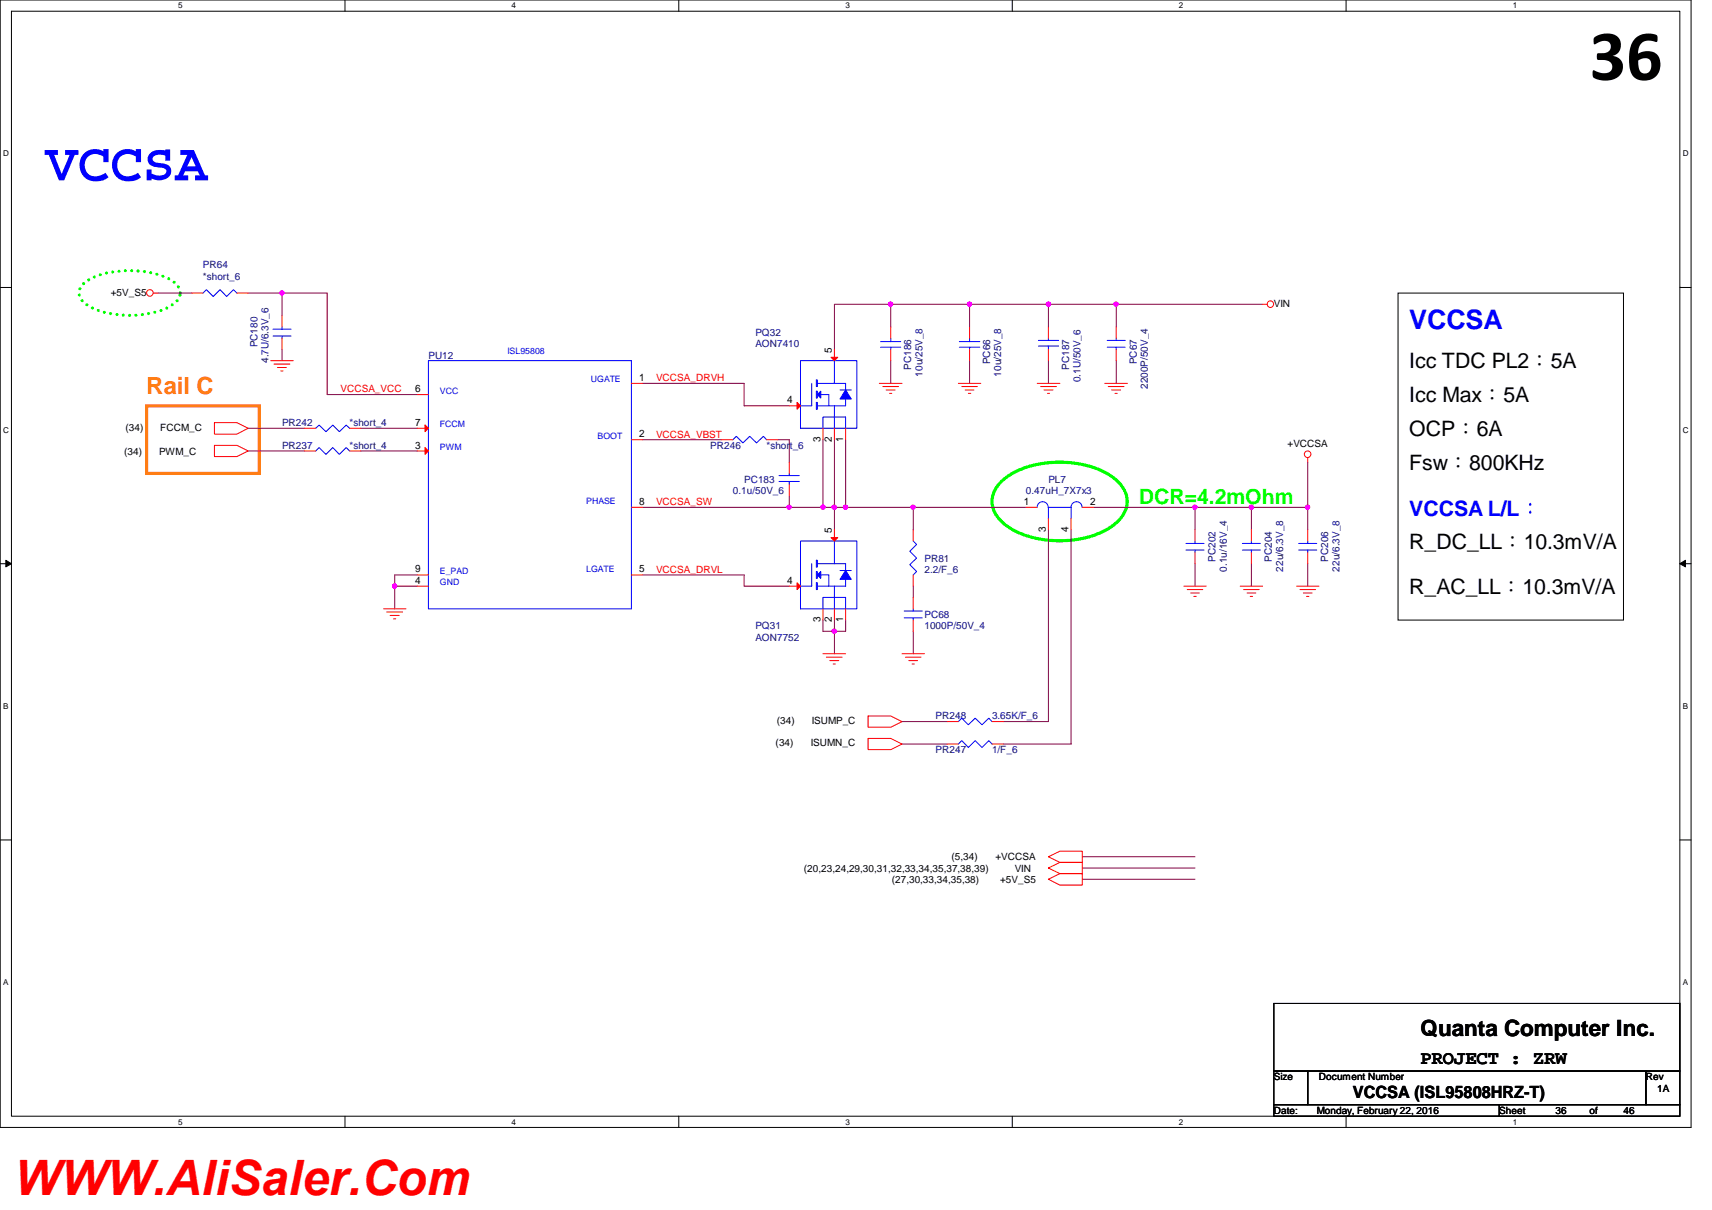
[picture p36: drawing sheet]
<svg xmlns="http://www.w3.org/2000/svg" width="297mm" height="210mm" viewBox="0 0 297 210" stroke-linecap="round" stroke-linejoin="round" font-family="sans-serif">
<defs><g id="words">
<text font-size="12.5" x="275.8" y="13.8">36</text>
<text font-size="9.4" fill="#00f" x="7.9" y="31.3">VCCSA</text>
<text font-size="8.5" fill="#f00" x="2.5" y="207.3">WWW.AliSaler.Com</text>
<text font-size="4.7" fill="#00f" x="244.5" y="57.1">VCCSA</text>
<text font-size="4.1" fill="#ff8000" x="25.4" y="68.3">Rail C</text>
<text font-size="3.9" x="246.5" y="179.7">Quanta Computer Inc.</text>
<g font-size="3.7">
<text x="244.5" y="63.9">Icc TDC PL2：5A</text>
<text x="244.5" y="69.8">Icc Max：5A</text>
<text x="244.5" y="75.6">OCP：6A</text>
<text x="244.5" y="81.5">Fsw：800KHz</text>
<text x="244.5" y="95.2">R_DC_LL：10.3mV/A</text>
<text x="244.5" y="103">R_AC_LL：10.3mV/A</text>
</g>
<text font-size="3.7" fill="#0f0" x="197.6" y="87.5">DCR=4.2mOhm</text>
<text font-size="3.7" fill="#00f" x="244.5" y="89.5">VCCSA L/L：</text>
<text font-size="3.3" x="246.5" y="184.6">PROJECT : ZRW</text>
<text font-size="2.9" x="234.7" y="190.5">VCCSA (ISL95808HRZ-T)</text>
<g font-size="1.8">
<text x="144.3" y="61.2" transform="rotate(-90 144.3 61.2)">5</text>
<text x="72" y="68">6</text>
<text x="110.9" y="66.1">1</text>
<text x="136.6" y="70">4</text>
<text x="72" y="73.9">7</text>
<text x="72" y="77.8">3</text>
<text x="110.9" y="75.9">2</text>
<text x="142.4" y="76.6" transform="rotate(-90 142.4 76.6)">3</text>
<text x="144.3" y="76.6" transform="rotate(-90 144.3 76.6)">2</text>
<text x="146.3" y="76.6" transform="rotate(-90 146.3 76.6)">1</text>
<text x="110.9" y="87.6">8</text>
<text x="177.6" y="87.6">1</text>
<text x="189.1" y="87.6">2</text>
<text x="144.4" y="92.5" transform="rotate(-90 144.4 92.5)">5</text>
<text x="181.5" y="92.3" transform="rotate(-90 181.5 92.3)">3</text>
<text x="185.4" y="92.3" transform="rotate(-90 185.4 92.3)">4</text>
<text x="72" y="99.3">9</text>
<text x="72" y="101.3">4</text>
<text x="110.9" y="99.3">5</text>
<text x="136.6" y="101.3">4</text>
<text x="142.4" y="107.9" transform="rotate(-90 142.4 107.9)">3</text>
<text x="144.4" y="107.9" transform="rotate(-90 144.4 107.9)">2</text>
<text x="146.3" y="107.9" transform="rotate(-90 146.3 107.9)">1</text>
</g>
<g font-size="1.7" fill="#000080">
<text x="35.2" y="46.6">PR64</text>
<text x="35.2" y="48.6">*short_6</text>
<text x="131.1" y="58.3">PQ32</text>
<text x="44.7" y="60.2" transform="rotate(-90 44.7 60.2)">PC180</text>
<text x="46.6" y="62.9" transform="rotate(-90 46.6 62.9)">4.7U/6.3V_6</text>
<text x="74.3" y="62.2">PU12</text>
<text x="131.1" y="60.3">AON7410</text>
<text x="158.1" y="64.1" transform="rotate(-90 158.1 64.1)">PC186</text>
<text x="160.1" y="65.3" transform="rotate(-90 160.1 65.3)">10u/25V_8</text>
<text x="171.8" y="63.2" transform="rotate(-90 171.8 63.2)">PC66</text>
<text x="173.7" y="65.3" transform="rotate(-90 173.7 65.3)">10u/25V_8</text>
<text x="185.5" y="64.1" transform="rotate(-90 185.5 64.1)">PC187</text>
<text x="197.2" y="63.2" transform="rotate(-90 197.2 63.2)">PC67</text>
<text x="187.4" y="66.3" transform="rotate(-90 187.4 66.3)">0.1U/50V_6</text>
<text x="199.2" y="67.5" transform="rotate(-90 199.2 67.5)">2200P/50V_4</text>
<text x="48.9" y="77.9">PR237</text>
<text x="48.9" y="74">PR242</text>
<text x="60.7" y="77.9">*short_4</text>
<text x="60.7" y="74">*short_4</text>
<text x="123.2" y="77.9">PR246</text>
<text x="133" y="77.9">*short_6</text>
<text x="129.1" y="83.7">PC183</text>
<text x="181.9" y="83.7">PL7</text>
<text x="127.2" y="85.7">0.1u/50V_6</text>
<text x="178" y="85.7">0.47uH_7X7x3</text>
<text x="160.4" y="97.4">PR81</text>
<text x="160.4" y="99.4">2.2/F_6</text>
<text x="210.9" y="97.4" transform="rotate(-90 210.9 97.4)">PC202</text>
<text x="212.8" y="99.1" transform="rotate(-90 212.8 99.1)">0.1u/16V_4</text>
<text x="220.7" y="97.4" transform="rotate(-90 220.7 97.4)">PC204</text>
<text x="222.6" y="99.1" transform="rotate(-90 222.6 99.1)">22u/6.3V_8</text>
<text x="230.5" y="97.4" transform="rotate(-90 230.5 97.4)">PC206</text>
<text x="232.4" y="99.1" transform="rotate(-90 232.4 99.1)">22u/6.3V_8</text>
<text x="160.4" y="107.2">PC68</text>
<text x="131.1" y="109.2">PQ31</text>
<text x="131.1" y="111.1">AON7752</text>
<text x="160.4" y="109.2">1000P/50V_4</text>
<text x="162.3" y="124.8">PR248</text>
<text x="172.1" y="124.8">3.65K/F_6</text>
<text x="162.3" y="130.7">PR247</text>
<text x="172.1" y="130.7">1/F_6</text>
</g>
<g font-size="1.7">
<text x="19.2" y="51.3">+5V_S5</text>
<text x="221" y="53.2">VIN</text>
<text x="21.8" y="74.8">(34)</text>
<text x="27.8" y="74.8">FCCM_C</text>
<text x="223.4" y="77.5">+VCCSA</text>
<text x="21.5" y="78.9">(34)</text>
<text x="27.6" y="78.9">PWM_C</text>
<text x="134.8" y="125.6">(34)</text>
<text x="140.8" y="125.6">ISUMP_C</text>
<text x="134.6" y="129.5">(34)</text>
<text x="140.7" y="129.5">ISUMN_C</text>
<text x="165.1" y="149.3">(5,34)</text>
<text x="172.7" y="149.3">+VCCSA</text>
<text x="139.5" y="151.2">(20,23,24,29,30,31,32,33,34,35,37,38,39)</text>
<text x="154.7" y="153.2">(27,30,33,34,35,38)</text>
<text x="173.5" y="153.2">+5V_S5</text>
<text x="176.1" y="151.2">VIN</text>
<text x="221" y="187.4">Size</text>
<text x="228.8" y="187.4">Document Number</text>
<text x="285.6" y="187.4">Rev</text>
<text x="287.5" y="189.4">1A</text>
<text x="221" y="193.2">Date:</text>
<text x="228.5" y="193.2">Monday, February 22, 2016</text>
<text x="260.1" y="193.2">Sheet</text>
<text x="269.9" y="193.2">36</text>
<text x="275.8" y="193.2">of</text>
<text x="281.7" y="193.2">46</text>
</g>
<g font-size="1.7" fill="#f00">
<text x="59.1" y="68.1">VCCSA_VCC</text>
<text x="113.8" y="66.1">VCCSA_DRVH</text>
<text x="113.8" y="75.9">VCCSA_VBST</text>
<text x="113.8" y="87.6">VCCSA_SW</text>
<text x="113.8" y="99.4">VCCSA_DRVL</text>
</g>
<g font-size="1.5" fill="#00f">
<text x="88" y="61.4">ISL95808</text>
<text x="76.3" y="68.3">VCC</text>
<text x="102.5" y="66.3">UGATE</text>
<text x="76.3" y="74.1">FCCM</text>
<text x="103.7" y="76.1">BOOT</text>
<text x="76.3" y="78.1">PWM</text>
<text x="101.7" y="87.5">PHASE</text>
<text x="76.3" y="99.6">E_PAD</text>
<text x="76.3" y="101.5">GND</text>
<text x="101.7" y="99.2">LGATE</text>
</g>
<g font-size="1.4">
<text x="30.9" y="1.4">5</text>
<text x="88.8" y="1.4">4</text>
<text x="146.7" y="1.4">3</text>
<text x="204.6" y="1.4">2</text>
<text x="262.5" y="1.4">1</text>
<text x=".5" y="27.1">D</text>
<text x="292" y="27.1">D</text>
<text x=".5" y="75.1">C</text>
<text x="292" y="75.1">C</text>
<text x=".5" y="123">B</text>
<text x="292" y="123">B</text>
<text x=".5" y="170.9">A</text>
<text x="292" y="170.9">A</text>
<text x="30.9" y="195.1">5</text>
<text x="88.8" y="195.1">4</text>
<text x="146.7" y="195.1">3</text>
<text x="204.6" y="195.1">2</text>
<text x="262.5" y="195.1">1</text>
</g>
</g></defs>
<path d="M0 0h293.4v195.6h-293.4zM2 1.9h289.5v191.7h-289.5z" fill="none" stroke="#000" stroke-width=".17"/>
<g fill="#fff">
<path d="M30.9 .2h.8v1.5h-.8z"/>
<path d="M30.9 193.8h.8v1.6h-.8z"/>
</g>
<path d="M59.9 0v1.9M59.9 193.6v2" fill="none" stroke="#000" stroke-width=".17"/>
<g fill="#fff">
<path d="M88.8 .2h.7v1.5h-.7z"/>
<path d="M88.8 193.8h.7v1.6h-.7z"/>
</g>
<path d="M117.8 0v1.9M117.8 193.6v2" fill="none" stroke="#000" stroke-width=".17"/>
<g fill="#fff">
<path d="M146.7 .2h.7v1.5h-.7z"/>
<path d="M146.7 193.8h.7v1.6h-.7z"/>
</g>
<path d="M175.6 0v1.9M175.6 193.6v2" fill="none" stroke="#000" stroke-width=".17"/>
<g fill="#fff">
<path d="M204.6 .2h.7v1.5h-.7z"/>
<path d="M204.6 193.8h.7v1.6h-.7z"/>
</g>
<path d="M233.5 0v1.9M233.5 193.6v2" fill="none" stroke="#000" stroke-width=".17"/>
<g fill="#fff">
<path d="M262.5 .2h.7v1.5h-.7z"/>
<path d="M262.5 193.8h.7v1.6h-.7z"/>
<path d="M.5 25.9h1v1.5h-1z"/>
<path d="M292 25.9h.9v1.5h-.9z"/>
<path d="M.5 73.8h1v1.6h-1z"/>
<path d="M292 73.8h.9v1.6h-.9z"/>
</g>
<path d="M0 49.9h2M291.5 49.9h1.9" fill="none" stroke="#000" stroke-width=".17"/>
<g fill="#fff">
<path d="M.5 121.7h.9v1.6h-.9z"/>
<path d="M292 121.7h.9v1.6h-.9z"/>
</g>
<path d="M0 97.8h2M1 97.2l1 .6-1 .5zM291.5 97.8h1.9M291.5 97.8l.9-.6v1.1z" fill="none" stroke="#000" stroke-width=".17"/>
<path d="M1 97.2l1 .6-1 .5zM291.5 97.8l.9-.6v1.1z" fill="#000"/>
<g fill="#fff">
<path d="M.5 169.7h.9v1.5h-.9z"/>
<path d="M292 169.7h.9v1.5h-.9z"/>
</g>
<path d="M242.6 50.8h39.1v56.8h-39.1zM0 145.7h2M291.5 145.7h1.9" fill="none" stroke="#000" stroke-width=".17"/>
<path d="M173.5 83.8a13.6 13.6 0 0 1 8.9-3.6 16.4 16.4 0 0 1 11.1 2.9 4.6 4.6 0 0 1 0 7.8 16.9 16.9 0 0 1-13.9 2.4 11.2 11.2 0 0 1-6.7-3.9 4.3 4.3 0 0 1 .6-5.6z" fill="none" stroke="#0f0" stroke-width=".55"/>
<path d="M25.4 70.4h19.6v11.7h-19.6z" fill="none" stroke="#ff8000" stroke-width=".55"/>
<path d="M14.5 49.2a12.4 12.4 0 0 1 8-2.3 12.5 12.5 0 0 1 8 2.3 2.04 2.04 0 0 1 0 3.2 12.4 12.4 0 0 1-8 2.3 12.3 12.3 0 0 1-8-2.3 2.05 2.05 0 0 1 0-3.2z" fill="none" stroke="#0f0" stroke-width=".55" stroke-dasharray="0 1.1"/>
<path d="M207.3 97.8v3.9M207.3 88v3.9M217.1 91.9v-3.9h9.8v3.9M217.1 97.8v3.9M226.9 97.8v3.9" fill="none" stroke="#800040" stroke-width=".17"/>
<circle cx="226.9" cy="88" r=".37" fill="#f0f"/>
<circle cx="226.9" cy="88" r=".37" fill="none" stroke="#f0f" stroke-width=".17"/>
<circle cx="217.1" cy="88" r=".37" fill="#f0f"/>
<circle cx="217.1" cy="88" r=".37" fill="none" stroke="#f0f" stroke-width=".17"/>
<path d="M189.7 88h27.4" fill="none" stroke="#800040" stroke-width=".17"/>
<circle cx="207.3" cy="88" r=".37" fill="#f0f"/>
<circle cx="207.3" cy="88" r=".37" fill="none" stroke="#f0f" stroke-width=".17"/>
<path d="M144.8 52.8h9.8M181.9 91.9v33.3M185.8 91.9v37.2" fill="none" stroke="#800040" stroke-width=".17"/>
<circle cx="154.5" cy="52.8" r=".37" fill="#f0f"/>
<circle cx="154.5" cy="52.8" r=".37" fill="none" stroke="#f0f" stroke-width=".17"/>
<path d="M181.9 52.8h11.8" fill="none" stroke="#800040" stroke-width=".17"/>
<circle cx="193.6" cy="52.8" r=".37" fill="#f0f"/>
<circle cx="193.6" cy="52.8" r=".37" fill="none" stroke="#f0f" stroke-width=".17"/>
<circle cx="181.9" cy="52.8" r=".37" fill="#f0f"/>
<circle cx="181.9" cy="52.8" r=".37" fill="none" stroke="#f0f" stroke-width=".17"/>
<path d="M154.6 52.8h13.6" fill="none" stroke="#800040" stroke-width=".17"/>
<circle cx="168.2" cy="52.8" r=".37" fill="#f0f"/>
<circle cx="168.2" cy="52.8" r=".37" fill="none" stroke="#f0f" stroke-width=".17"/>
<g fill="none" stroke="#800040" stroke-width=".17">
<path d="M56.8 50.8h-7.9v3.9M154.6 52.8v3.9M168.2 56.7v-3.9h13.7v3.9M219.1 52.8h-25.4v3.9M154.6 62.6v3.9M168.2 62.6v3.9M181.9 62.6v3.9M193.7 62.6v3.9M178 88h-19.6v3.9M226.9 80.2v7.8M158.4 109.5v3.9M158.4 101.7v1.9"/>
<path d="M156.5 125.2h7.8M156.5 129.1h7.8M174.1 129.1h11.7M174.1 125.2h7.8"/>
</g>
<circle cx="48.9" cy="50.8" r=".37" fill="#f0f"/>
<circle cx="48.9" cy="50.8" r=".37" fill="none" stroke="#f0f" stroke-width=".17"/>
<path d="M27.4 50.8h5.9M43 50.8h5.9M56.8 50.8v17.7h15.6M48.9 60.6v2M142.8 76.3v11.7M144.8 76.3v15.6M146.7 76.3v11.7M111.5 88h25.4M144.8 109.5v3.9M187.8 150.6h19.5M187.8 148.6h19.5M187.8 152.5h19.5" fill="none" stroke="#800040" stroke-width=".17"/>
<circle cx="136.9" cy="88" r=".37" fill="#f0f"/>
<circle cx="136.9" cy="88" r=".37" fill="none" stroke="#f0f" stroke-width=".17"/>
<path d="M144.8 52.8v7.8M111.5 66.5h17.6v3.9h7.8M111.5 76.3h13.7M111.5 99.7h17.6v2h7.8M136.9 86.1v1.9M142.8 88h2M68.5 101.7v3.9M142.8 107.6v1.9M144.8 107.6v1.9M146.7 107.6v1.9" fill="none" stroke="#800040" stroke-width=".17"/>
<circle cx="68.5" cy="101.7" r=".37" fill="#f0f"/>
<circle cx="68.5" cy="101.7" r=".37" fill="none" stroke="#f0f" stroke-width=".17"/>
<path d="M72.4 99.7h-3.9v2h3.9M146.7 88h11.7" fill="none" stroke="#800040" stroke-width=".17"/>
<circle cx="158.4" cy="88" r=".37" fill="#f0f"/>
<circle cx="158.4" cy="88" r=".37" fill="none" stroke="#f0f" stroke-width=".17"/>
<circle cx="146.7" cy="88" r=".37" fill="#f0f"/>
<circle cx="146.7" cy="88" r=".37" fill="none" stroke="#f0f" stroke-width=".17"/>
<path d="M43 78.2h9.8M43 74.3h9.8M62.6 78.2h9.8M62.6 74.3h9.8M144.8 88h1.9" fill="none" stroke="#800040" stroke-width=".17"/>
<circle cx="144.7" cy="88" r=".37" fill="#f0f"/>
<circle cx="144.7" cy="88" r=".37" fill="none" stroke="#f0f" stroke-width=".17"/>
<path d="M136.9 88h5.9" fill="none" stroke="#800040" stroke-width=".17"/>
<circle cx="142.8" cy="88" r=".37" fill="#f0f"/>
<circle cx="142.8" cy="88" r=".37" fill="none" stroke="#f0f" stroke-width=".17"/>
<path d="M144.8 109.5h1.9" fill="none" stroke="#800040" stroke-width=".17"/>
<circle cx="144.7" cy="109.5" r=".37" fill="#f0f"/>
<circle cx="144.7" cy="109.5" r=".37" fill="none" stroke="#f0f" stroke-width=".17"/>
<path d="M135 76.3h1.9v3.9M142.8 109.5h2" fill="none" stroke="#800040" stroke-width=".17"/>
<g fill="none" stroke="#f00" stroke-width=".17">
<path d="M26.6 50.8h.8M48.9 58.7v1.9M48.9 54.7v2M181.9 56.7v2M219.1 52.8h.8M37.2 77.3h3.9l1.9 .9-1.9 1h-3.9zM37.2 73.3h3.9l1.9 1-1.9 1h-3.9zM47 62.6h3.9M47.5 63.2h2.8M48.1 63.8h1.6M48.7 64.3h.4M52.8 78.2h2"/>
<path d="M52.8 74.3h2M60.7 78.2h1.9M60.7 74.3h1.9M109.6 66.5h1.9M109.6 76.3h1.9M152.6 66.5h3.9M153.2 67.1h2.7M153.7 67.6h1.6M154.3 68.2h.4M166.3 66.5h3.9M166.9 67.1h2.7M167.5 67.6h1.5"/>
<path d="M168 68.2h.4M180 66.5h3.9M180.5 67.1h2.8M181.1 67.6h1.6M181.7 68.2h.4M181.9 60.6v2M191.7 66.5h3.9M192.3 67.1h2.7M192.9 67.6h1.5M193.5 68.2h.3M226.9 79.4v.8M136.9 80.2v1.9"/>
<path d="M136.9 84.1v2M158.4 91.9v2M158.4 99.7v2M66.5 105.6h3.9M67.1 106.2h2.7M67.7 106.8h1.6M68.3 107.4h.4M142.8 113.4h3.9M143.4 114h2.7M144 114.6h1.5M144.6 115.2h.3M156.5 113.4h3.9"/>
<path d="M157.1 114h2.7M157.7 114.6h1.5M158.2 115.2h.5M205.4 101.7h3.9M206 102.3h2.7M206.6 102.9h1.5M207.1 103.5h.5M215.2 101.7h3.9M215.8 102.3h2.7M216.4 102.9h1.5M216.9 103.5h.4M225 101.7h3.8"/>
<path d="M225.5 102.3h2.8M226.1 102.9h1.6M226.7 103.5h.4M150.6 128.1h4l1.9 1-1.9 .9h-4zM150.6 124.2h4l1.9 1-1.9 1h-4zM181.9 148.6l2-.9h3.9v1.9h-3.9zM181.9 152.5l2-.9h3.9v1.9h-3.9zM181.9 150.6l2-1h3.9v2h-3.9z"/>
<circle cx="26" cy="50.8" r=".57"/>
<circle cx="220.4" cy="52.8" r=".56"/>
<circle cx="226.9" cy="78.8" r=".57"/>
</g>
<path d="M221 174.1h70.5v11.7h-70.5zM221 185.8h5.9v5.8h-5.9zM221 191.6h39.1v2h-39.1zM226.9 185.8h58.7v5.8h-58.7zM260.1 191.6h31.4v2h-31.4zM285.6 185.8h5.9v5.8h-5.9z" fill="none" stroke="#000" stroke-width=".17"/>
<g fill="none" stroke="#00f" stroke-width=".17">
<path d="M47.4 57.1h3.1M47.4 58.3h3.1M48.9 58.3v.4M48.9 56.7v.4M180.2 59.1h3.5M181.9 58.7v.4M54.8 74.3l.6-.6 1.2 1.2 1.1-1.2 1.2 1.2 1.2-1.2 .6 .6M54.8 78.2l.6-.6 1.2 1.2 1.1-1.2 1.2 1.2 1.2-1.2 .6 .6M74.3 62.6h35.3v43h-35.3zM74.3 68.5h.1M74.3 74.3h.1M74.3 78.2h.1"/>
<path d="M109.6 66.5h.1M109.6 76.3h.1M180.2 60h3.5M181.9 60v.6M74.3 99.7h.1M109.6 84.1h.1M135.2 83.5h3.5M135.2 82.5h3.5M136.9 82.1v.4M136.9 83.5v.6M158.4 93.9l.6 .5-1.1 1.2 1.1 1.2-1.1 1.2 1.1 1.1-.6 .6M74.3 101.7h.1"/>
<path d="M109.6 101.7h.1"/>
</g>
<path d="M73.7 77.6l.6 .6-.6 .6z" fill="#f00"/>
<path d="M72.4 68.5h1.9M72.4 78.2h1.9M73.7 77.6l.6 .6-.6 .6zM109.6 99.7h1.9M72.4 101.7h1.9" fill="none" stroke="#f00" stroke-width=".17"/>
<path d="M73.7 73.7l.6 .6-.6 .6z" fill="#f00"/>
<path d="M193.7 56.7v2M72.4 74.3h1.9M73.7 73.7l.6 .6-.6 .6zM193.7 60.6v2M72.4 99.7h1.9M109.6 88h1.9M158.4 103.6v2M158.4 107.6v1.9" fill="none" stroke="#f00" stroke-width=".17"/>
<path d="M192.1 59.1h3.1M193.7 58.7v.4M192.1 60.2h3.1M193.7 60.2v.4M156.9 106h3.1M156.9 107.2h3.1M158.4 105.6v.4M158.4 107.2v.4" fill="none" stroke="#00f" stroke-width=".17"/>
<path d="M146.7 99l1 1.5h-2z" fill="#00f"/>
<path d="M146.7 99l1 1.5h-2z" fill="none" stroke="#00f" stroke-width=".17"/>
<path d="M141.8 99.7l.6-.6v1.2z" fill="#00f"/>
<g fill="none" stroke="#00f" stroke-width=".17">
<path d="M138.9 93.9h9.8v11.7h-9.8zM140.8 97.8v3.9h-1.9M141.6 99.1h.2v1.2h-.2zM141.6 97.2h.2v1.2h-.2zM141.8 99.7l.6-.6v1.2zM141.8 97.8h4.9v1.2M142.4 99.7h1.4v2M144.8 93.9v3.9M145.7 99h2M141.6 101.1h.2v1.2h-.2zM142.8 105.6v-2h3.9v2M144.8 101.7v3.9"/>
<path d="M146.7 100.5v1.2h-4.9"/>
</g>
<path d="M142.8 105.6v2" fill="none" stroke="#f00" stroke-width=".17"/>
<path d="M144.2 93.3h1.2l-.6 .6z" fill="#f00"/>
<path d="M144.2 93.3h1.2l-.6 .6zM144.8 91.9v2M144.8 105.6v2" fill="none" stroke="#f00" stroke-width=".17"/>
<path d="M138.3 101.1l.6 .6-.6 .6z" fill="#f00"/>
<g fill="none" stroke="#f00" stroke-width=".17">
<path d="M33.3 50.8h1.9M41.1 50.8h1.9M168.2 56.7v2M125.2 76.3h2M133 76.3h2M168.2 60.6v2M178 88h2M181.9 90v1.9M185.8 90v1.9M187.8 88h1.9M226.9 91.9v2M226.9 95.8v2"/>
<path d="M136.9 101.7h2M138.3 101.1l.6 .6-.6 .6zM146.7 105.6v2M164.3 129.1h2M172.1 129.1h2"/>
</g>
<g fill="none" stroke="#00f" stroke-width=".17">
<path d="M35.2 50.8l.6-.6 1.2 1.2 1.2-1.2 1.1 1.2 1.2-1.2 .6 .6M166.4 59.3h3.6M168.2 58.7v.6M127.2 76.3l.6-.6 1.1 1.1 1.2-1.1 1.2 1.1 1.2-1.1 .5 .6M166.4 60.2h3.6M168.2 60.2v.4M180 88a.95 .95 0 0 1 .9-1 .95 .95 0 0 1 1 1M185.8 88a.95 .95 0 0 1 1-1 .95 .95 0 0 1 .9 1M185.8 88h-3.9v2M185.8 88v2M225.3 95.4h3.2M225.3 94.3h3.2"/>
<path d="M226.9 93.9v.4M226.9 95.4v.4M166.3 129.1l.6-.6 1.1 1.2 1.2-1.2 1.2 1.2 1.2-1.2 .5 .6"/>
</g>
<path d="M146.7 67.6l1 1.6h-2z" fill="#00f"/>
<path d="M146.7 67.6l1 1.6h-2z" fill="none" stroke="#00f" stroke-width=".17"/>
<path d="M141.8 68.5l.6-.6v1.1z" fill="#00f"/>
<g fill="none" stroke="#00f" stroke-width=".17">
<path d="M138.9 62.6h9.8v11.7h-9.8zM140.8 66.5v3.9h-1.9M141.6 69.8h.2v1.2h-.2zM141.6 67.9h.2v1.1h-.2zM141.6 65.9h.2v1.2h-.2zM141.8 68.5l.6-.6v1.1zM141.8 66.5h4.9v1.1M142.4 68.5h1.4v1.9M142.8 74.3v-2h3.9v2M144.8 62.6v3.9M144.8 70.4v3.9M145.7 67.6h2"/>
<path d="M146.7 69.2v1.2h-4.9"/>
</g>
<path d="M142.8 74.3v2" fill="none" stroke="#f00" stroke-width=".17"/>
<path d="M144.2 62h1.2l-.6 .6z" fill="#f00"/>
<path d="M144.2 62h1.2l-.6 .6zM144.8 60.6v2M144.8 74.3v2" fill="none" stroke="#f00" stroke-width=".17"/>
<path d="M138.3 69.8l.6 .6-.6 .6z" fill="#f00"/>
<path d="M154.6 56.7v2M136.9 70.4h2M138.3 69.8l.6 .6-.6 .6zM146.7 74.3v2M154.6 60.6v2M207.3 91.9v1.9M207.3 95.8v2M217.1 91.9v1.9M217.1 95.8v2M164.3 125.2h2M172.1 125.2h2" fill="none" stroke="#f00" stroke-width=".17"/>
<g fill="none" stroke="#00f" stroke-width=".17">
<path d="M152.8 59.3h3.5M154.6 58.7v.6M152.8 60.2h3.5M154.6 60.2v.4M205.8 95.4h3.1M205.8 94.3h3.1M207.3 93.9v.4M207.3 95.4v.4M215.6 95.4h3.1M215.6 94.3h3.1M217.1 93.8v.5M217.1 95.4v.4"/>
<path d="M166.3 125.2l.6-.6 1.1 1.1 1.2-1.1 1.2 1.1 1.2-1.1 .5 .6"/>
</g>
<circle cx="226.9" cy="88" r=".37" fill="#f0f"/>
<circle cx="226.9" cy="88" r=".37" fill="none" stroke="#f0f" stroke-width=".17"/>
<circle cx="217.1" cy="88" r=".37" fill="#f0f"/>
<circle cx="217.1" cy="88" r=".37" fill="none" stroke="#f0f" stroke-width=".17"/>
<circle cx="207.3" cy="88" r=".37" fill="#f0f"/>
<circle cx="207.3" cy="88" r=".37" fill="none" stroke="#f0f" stroke-width=".17"/>
<circle cx="154.5" cy="52.8" r=".37" fill="#f0f"/>
<circle cx="154.5" cy="52.8" r=".37" fill="none" stroke="#f0f" stroke-width=".17"/>
<circle cx="193.6" cy="52.8" r=".37" fill="#f0f"/>
<circle cx="193.6" cy="52.8" r=".37" fill="none" stroke="#f0f" stroke-width=".17"/>
<circle cx="181.9" cy="52.8" r=".37" fill="#f0f"/>
<circle cx="181.9" cy="52.8" r=".37" fill="none" stroke="#f0f" stroke-width=".17"/>
<circle cx="168.2" cy="52.8" r=".37" fill="#f0f"/>
<circle cx="168.2" cy="52.8" r=".37" fill="none" stroke="#f0f" stroke-width=".17"/>
<circle cx="48.9" cy="50.8" r=".37" fill="#f0f"/>
<circle cx="48.9" cy="50.8" r=".37" fill="none" stroke="#f0f" stroke-width=".17"/>
<circle cx="136.9" cy="88" r=".37" fill="#f0f"/>
<circle cx="136.9" cy="88" r=".37" fill="none" stroke="#f0f" stroke-width=".17"/>
<circle cx="68.5" cy="101.7" r=".37" fill="#f0f"/>
<circle cx="68.5" cy="101.7" r=".37" fill="none" stroke="#f0f" stroke-width=".17"/>
<circle cx="158.4" cy="88" r=".37" fill="#f0f"/>
<circle cx="158.4" cy="88" r=".37" fill="none" stroke="#f0f" stroke-width=".17"/>
<circle cx="146.7" cy="88" r=".37" fill="#f0f"/>
<circle cx="146.7" cy="88" r=".37" fill="none" stroke="#f0f" stroke-width=".17"/>
<circle cx="144.7" cy="88" r=".37" fill="#f0f"/>
<circle cx="144.7" cy="88" r=".37" fill="none" stroke="#f0f" stroke-width=".17"/>
<circle cx="142.8" cy="88" r=".37" fill="#f0f"/>
<circle cx="142.8" cy="88" r=".37" fill="none" stroke="#f0f" stroke-width=".17"/>
<circle cx="144.7" cy="109.5" r=".37" fill="#f0f"/>
<circle cx="144.7" cy="109.5" r=".37" fill="none" stroke="#f0f" stroke-width=".17"/>
<use href="#words"/>
</svg>
